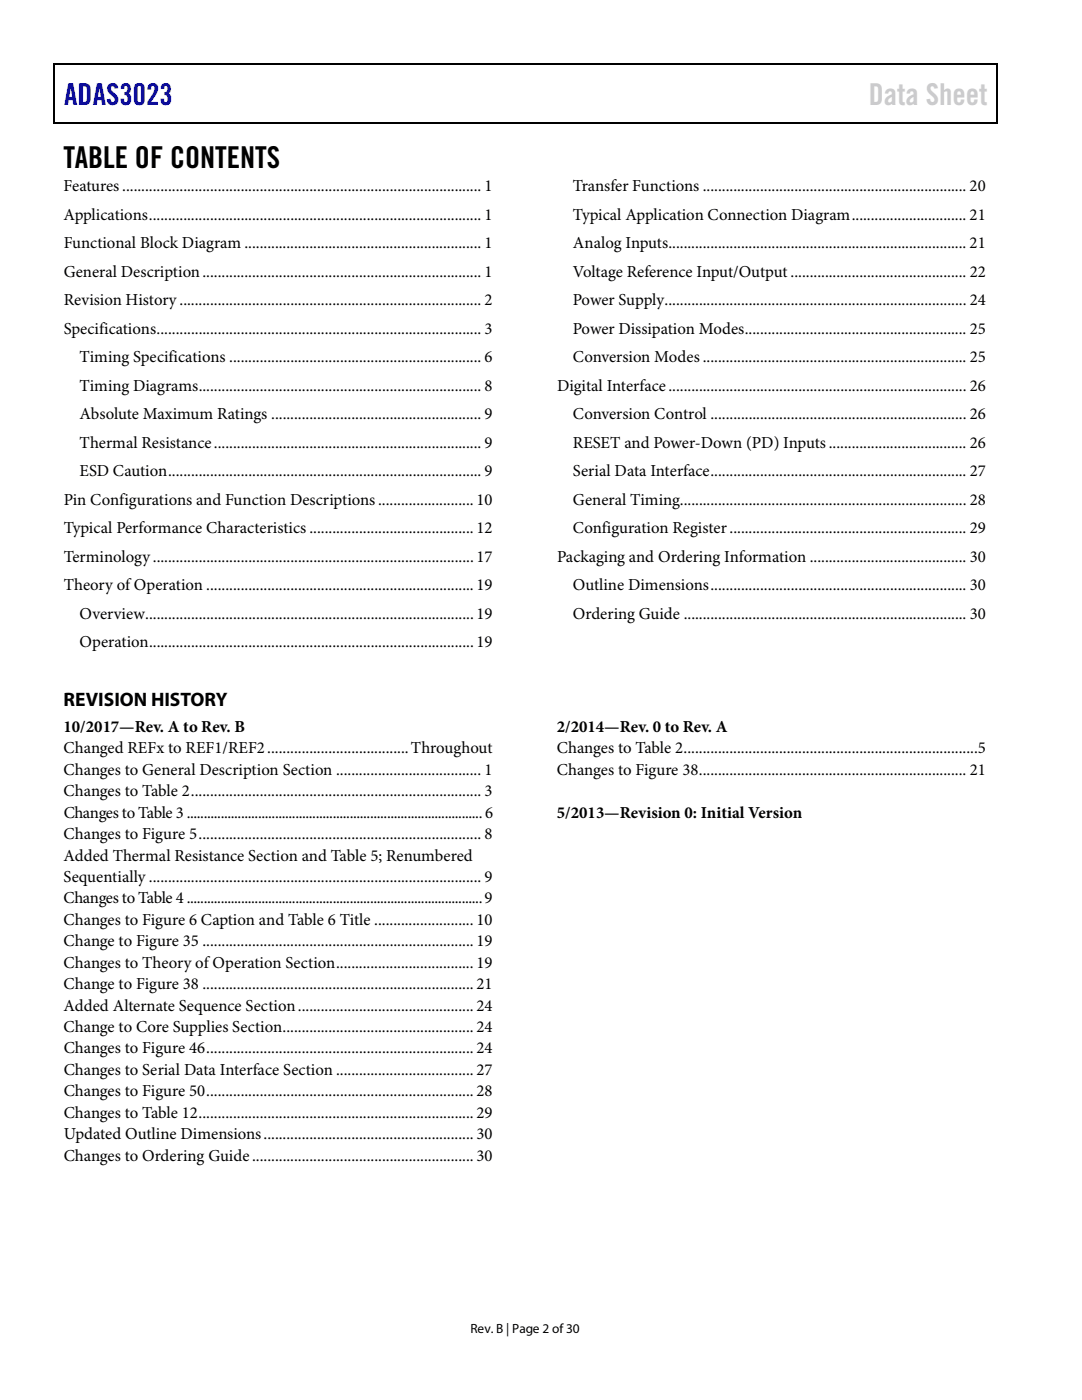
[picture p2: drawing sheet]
<svg xmlns="http://www.w3.org/2000/svg" width="216mm" height="279mm" viewBox="0 0 216 279" stroke-linecap="round" stroke-linejoin="round" font-family="sans-serif">
<defs><g id="words">
<text font-size="6" fill="#00f" x="12.8" y="20.9">ADAS3023</text>
<text font-size="6" fill="#cbcbcb" x="173.4" y="20.9">Data Sheet</text>
<text font-size="6" x="12.7" y="33.6">TABLE OF CONTENTS</text>
<text font-size="3.9" x="12.7" y="140.9">REVISION HISTORY</text>
<g font-size="3.3">
<text x="12.7" y="38.1">Features.............................................................................................. 1</text>
<text x="114.3" y="38.1">Transfer Functions ..................................................................... 20</text>
<text x="12.7" y="43.8">Applications....................................................................................... 1</text>
<text x="114.3" y="43.8">Typical Application Connection Diagram.............................. 21</text>
<text x="12.7" y="49.5">Functional Block Diagram .............................................................. 1</text>
<text x="114.3" y="49.5">Analog Inputs.............................................................................. 21</text>
<text x="12.7" y="55.2">General Description......................................................................... 1</text>
<text x="114.3" y="55.2">Voltage Reference Input/Output .............................................. 22</text>
<text x="12.7" y="60.9">Revision History............................................................................... 2</text>
<text x="114.3" y="60.9">Power Supply............................................................................... 24</text>
<text x="12.7" y="66.6">Specifications..................................................................................... 3</text>
<text x="114.3" y="66.6">Power Dissipation Modes.......................................................... 25</text>
<text x="15.9" y="72.3">Timing Specifications .................................................................. 6</text>
<text x="15.9" y="78">Timing Diagrams.......................................................................... 8</text>
<text x="111.2" y="78">Digital Interface.............................................................................. 26</text>
<text x="114.3" y="72.3">Conversion Modes ..................................................................... 25</text>
<text x="15.9" y="83.6">Absolute Maximum Ratings ....................................................... 9</text>
<text x="114.3" y="83.6">Conversion Control ................................................................... 26</text>
<text x="15.9" y="89.4">Thermal Resistance...................................................................... 9</text>
<text x="114.3" y="89.4">RESET and Power-Down (PD) Inputs.................................... 26</text>
<text x="15.9" y="95">ESD Caution.................................................................................. 9</text>
<text x="114.3" y="95">Serial Data Interface................................................................... 27</text>
<text x="12.7" y="100.8">Pin Configurations and Function Descriptions.........................10</text>
<text x="114.3" y="100.7">General Timing........................................................................... 28</text>
<text x="12.7" y="106.4">Typical Performance Characteristics ...........................................12</text>
<text x="114.3" y="106.4">Configuration Register.............................................................. 29</text>
<text x="12.7" y="112.1">Terminology....................................................................................17</text>
<text x="111.2" y="112.1">Packaging and Ordering Information ......................................... 30</text>
<text x="12.7" y="117.8">Theory of Operation ......................................................................19</text>
<text x="114.3" y="117.8">Outline Dimensions................................................................... 30</text>
<text x="15.9" y="123.5">Overview......................................................................................19</text>
<text x="114.3" y="123.5">Ordering Guide .......................................................................... 30</text>
<text x="15.9" y="129.2">Operation.....................................................................................19</text>
<text x="12.7" y="146">10/2017—Rev. A to Rev. B</text>
<text x="111.1" y="146">2/2014—Rev. 0 to Rev. A</text>
<text x="12.7" y="154.6">Changes to General Description Section ...................................... 1</text>
<text x="12.7" y="150.4">Changed REFx to REF1/REF2.....................................Throughout</text>
<text x="111.1" y="154.6">Changes to Figure 38...................................................................... 21</text>
<text x="111.1" y="150.3">Changes to Table 2.............................................................................5</text>
<text x="12.7" y="158.9">Changes to Table 2............................................................................ 3</text>
<text x="12.7" y="167.5">Changes to Figure 5.......................................................................... 8</text>
<text x="12.7" y="163.2">Changes to Table 3.......................................................................................6</text>
<text x="111.1" y="163.2">5/2013—Revision 0: Initial Version</text>
<text x="12.7" y="171.7">Added Thermal Resistance Section and Table 5; Renumbered</text>
<text x="12.7" y="176">Sequentially ....................................................................................... 9</text>
<text x="12.7" y="180.3">Changes to Table 4.......................................................................................9</text>
<text x="12.7" y="184.6">Changes to Figure 6 Caption and Table 6 Title .......................... 10</text>
<text x="12.7" y="188.8">Change to Figure 35 .......................................................................19</text>
<text x="12.7" y="193.2">Changes to Theory of Operation Section.................................... 19</text>
<text x="12.7" y="197.4">Change to Figure 38 .......................................................................21</text>
<text x="12.7" y="201.7">Added Alternate Sequence Section..............................................24</text>
<text x="12.7" y="206">Change to Core Supplies Section.................................................. 24</text>
<text x="12.7" y="210.2">Changes to Figure 46......................................................................24</text>
<text x="12.7" y="214.5">Changes to Serial Data Interface Section .................................... 27</text>
<text x="12.7" y="218.8">Changes to Figure 50......................................................................28</text>
<text x="12.7" y="227.3">Updated Outline Dimensions.......................................................30</text>
<text x="12.7" y="223.1">Changes to Table 12........................................................................29</text>
<text x="12.7" y="231.6">Changes to Ordering Guide..........................................................30</text>
</g>
<text font-size="2.7" x="93.9" y="266">Rev. B | Page 2 of30</text>
</g></defs>
<path d="M10.7 12.7h.2v1h-.2zM10.7 12.7h.2v.3h-.2zM122.3 12.7h.2v.3h-.2zM198.9 12.7h.2v1h-.2zM198.9 12.7h.2v.3h-.2zM10.7 24.4h.2v.2h-.2zM122 24.4h.3v.2h-.3zM198.9 24.4h.2v.2h-.2z" fill="#000"/>
<path d="M10.8 13.7v10.7M10.9 12.8h111.4M122.5 12.8h76.4M199 13.7v10.7M10.9 24.5h188" fill="none" stroke="#000" stroke-width=".25"/>
<use href="#words"/>
</svg>
